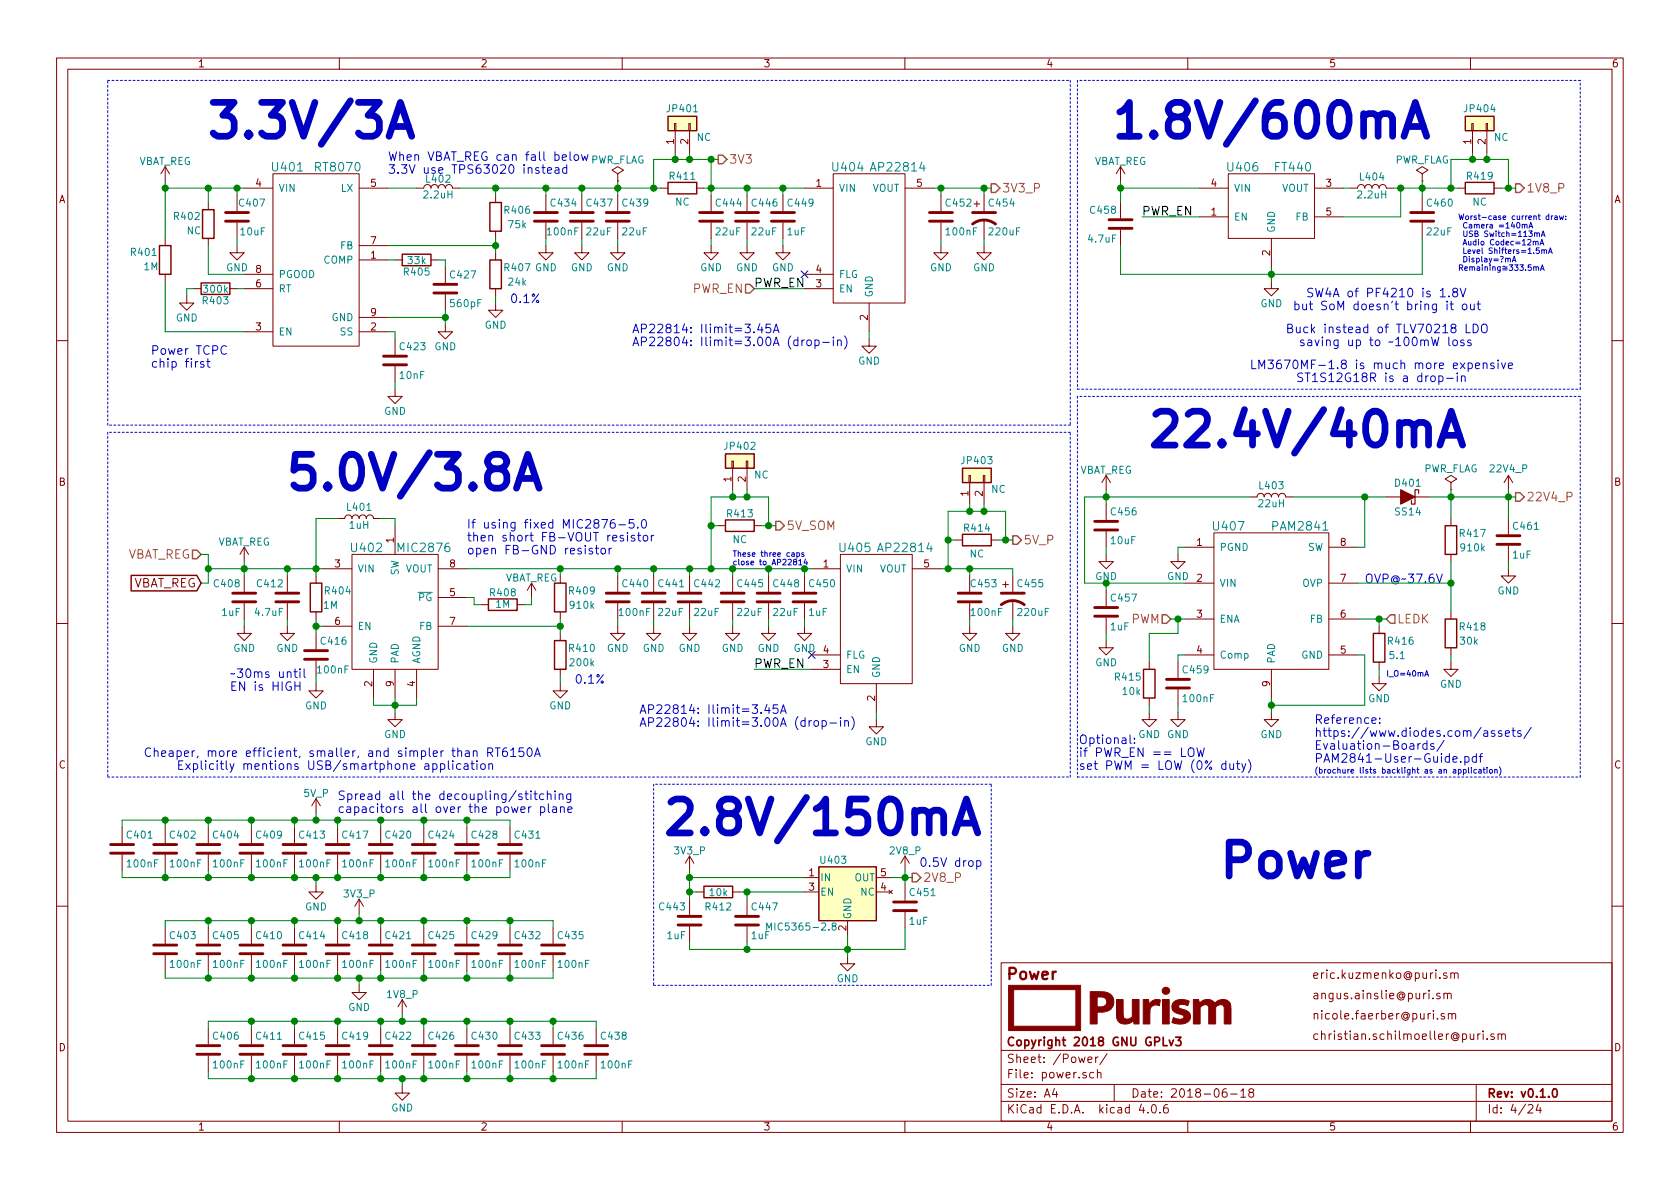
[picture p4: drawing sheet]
<svg xmlns="http://www.w3.org/2000/svg" width="297mm" height="210mm" viewBox="0 0 297 210" stroke-linecap="round" stroke-linejoin="round" font-family="sans-serif">
<defs><g id="words">
<g font-size="8.3" fill="#0000c2">
<text x="36.8" y="24.4">3.3V/3A</text>
<text x="196.8" y="24.4">1.8V/600mA</text>
<text x="203.2" y="79">22.4V/40mA</text>
<text x="50.8" y="86.6">5.0V/3.8A</text>
<text x="117.5" y="147.6">2.8V/150mA</text>
<text x="215.9" y="155.2">Power</text>
</g>
<text font-size="2.8" fill="#840000" x="178" y="173.2">Power</text>
<g font-size="2.1" fill="#0000c2">
<text x="68.6" y="28.4">When VBAT_REG can fall below</text>
<text x="68.6" y="30.7">3.3V use TPS63020 instead</text>
<text x="90.2" y="53.6">0.1%</text>
<text x="229.8" y="52.6">SW4A of PF4210 is 1.8V</text>
<text x="111.8" y="58.9">AP22814: Ilimit=3.45A</text>
<text x="227.3" y="58.9">Buck instead of TLV70218 LDO</text>
<text x="228.6" y="54.9">but SoM doesn't bring it out</text>
<text x="26.7" y="62.7">Power TCPC</text>
<text x="26.7" y="65">chip first</text>
<text x="111.8" y="61.2">AP22804: Ilimit=3.00A (drop-in)</text>
<text x="221" y="65.3">LM3670MF-1.8 is much more expensive</text>
<text x="228.5" y="61.2">saving up to 100mW loss</text>
<text x="225.1" y="67.6">ST1S12G18R is a drop-in</text>
<text x="82.5" y="93.5">If using fixed MIC2876-5.0</text>
<text x="82.5" y="95.8">then short FB-VOUT resistor</text>
<text x="82.5" y="98">open FB-GND resistor</text>
<text x="241.3" y="103.1">OVP@37.6V</text>
<text x="40.6" y="119.9">30ms until</text>
<text x="40.6" y="122.2">EN is HIGH</text>
<text x="101.6" y="120.9">0.1%</text>
<text x="113" y="126.2">AP22814: Ilimit=3.45A</text>
<text x="113" y="128.5">AP22804: Ilimit=3.00A (drop-in)</text>
<text x="190.8" y="131.6">Optional:</text>
<text x="232.4" y="128">Reference:</text>
<text x="232.4" y="130.3">https://www.diodes.com/assets/</text>
<text x="25.4" y="133.9">Cheaper, more efficient, smaller, and simpler than RT6150A</text>
<text x="28.4" y="136.1">Explicitly mentions USB/smartphone application</text>
<text x="190.8" y="133.9">if PWR_EN == LOW</text>
<text x="190.8" y="136.1">set PWM = LOW (0% duty)</text>
<text x="232.4" y="132.6">Evaluation-Boards/</text>
<text x="232.4" y="134.9">PAM2841-User-Guide.pdf</text>
<text x="59.7" y="141.5">Spread all the decoupling/stitching</text>
<text x="59.7" y="143.8">capacitors all over the power plane</text>
<text x="162.6" y="153.3">0.5V drop</text>
</g>
<g font-size="2.1" fill="#848400">
<text x="128.9" y="29">3V3</text>
<text x="177.2" y="34">3V3_P</text>
<text x="269.9" y="34">1V8_P</text>
<text x="122.4" y="51.8">PWR_EN</text>
<text x="269.9" y="88.6">22V4_P</text>
<text x="139.1" y="93.7">5V_SOM</text>
<text x="22.1" y="98.8">VBAT_REG</text>
<text x="181" y="96.3">5V_P</text>
<text x="199.9" y="110.2">PWM</text>
<text x="247" y="110.2">LEDK</text>
<text x="163.2" y="156">2V8_P</text>
</g>
<g font-size="2.1" fill="#008484">
<text x="48.3" y="30.3">U401</text>
<text x="55.9" y="30.3">RT8070</text>
<text x="147.3" y="30.3">U404</text>
<text x="154.3" y="30.3">AP22814</text>
<text x="217.2" y="30.3">U406</text>
<text x="225.5" y="30.3">FT440</text>
<text x="214.6" y="93.8">U407</text>
<text x="225.1" y="93.8">PAM2841</text>
<text x="62.2" y="97.6">U402</text>
<text x="70.6" y="97.6">MIC2876</text>
<text x="148.6" y="97.6">U405</text>
<text x="155.6" y="97.6">AP22814</text>
</g>
<g font-size="2.1">
<text x="201.9" y="38.1">PWR_EN</text>
<text x="133.3" y="50.8">PWR_EN</text>
<text x="133.3" y="118.1">PWR_EN</text>
</g>
<g font-size="2.1" fill="#840000">
<text x="23.1" y="103.9">VBAT_REG</text>
<text x="232" y="173.1">eric.kuzmenko@puri.sm</text>
<text x="232" y="176.7">angus.ainslie@puri.sm</text>
<text x="178" y="185">Copyright 2018 GNU GPLv3</text>
<text x="232" y="183.9">christian.schilmoeller@puri.sm</text>
<text x="232" y="180.3">nicole.faerber@puri.sm</text>
<text x="178" y="190.7">File: power.sch</text>
<text x="178" y="188">Sheet: /Power/</text>
<text x="178" y="196.9">KiCad E.D.A. kicad 4.0.6</text>
<text x="178" y="194.1">Size: A4</text>
<text x="200" y="194.1">Date: 2018-06-18</text>
<text x="263" y="194.1">Rev: v0.1.0</text>
<text x="263" y="196.9">Id: 4/24</text>
</g>
<g font-size="1.8" fill="#840000">
<text x="35" y="11.9">1</text>
<text x="85" y="11.9">2</text>
<text x="135" y="11.9">3</text>
<text x="185" y="11.9">4</text>
<text x="235" y="11.9">5</text>
<text x="285" y="11.9">6</text>
<text x="119.1" y="25.5" transform="rotate(-90 119.1 25.5)">1</text>
<text x="121.7" y="25.5" transform="rotate(-90 121.7 25.5)">2</text>
<text x="260.1" y="25.5" transform="rotate(-90 260.1 25.5)">1</text>
<text x="262.6" y="25.5" transform="rotate(-90 262.6 25.5)">2</text>
<text x="10.4" y="35.9">A</text>
<text x="45.2" y="33">4</text>
<text x="65.6" y="33">5</text>
<text x="144.3" y="33">1</text>
<text x="162.1" y="33">5</text>
<text x="214.1" y="33">4</text>
<text x="234.5" y="33">3</text>
<text x="285.4" y="35.9">A</text>
<text x="214.1" y="38.1">1</text>
<text x="234.5" y="38.1">5</text>
<text x="65.6" y="45.7">1</text>
<text x="65.6" y="43.2">7</text>
<text x="224.5" y="45.2" transform="rotate(-90 224.5 45.2)">2</text>
<text x="45.2" y="50.8">6</text>
<text x="45.2" y="48.3">8</text>
<text x="144.3" y="50.8">3</text>
<text x="144.3" y="48.3">4</text>
<text x="45.2" y="58.4">3</text>
<text x="65.6" y="58.4">2</text>
<text x="65.6" y="55.9">9</text>
<text x="153.4" y="56.6" transform="rotate(-90 153.4 56.6)">2</text>
<text x="10.4" y="85.9">B</text>
<text x="129.3" y="85.2" transform="rotate(-90 129.3 85.2)">1</text>
<text x="131.8" y="85.2" transform="rotate(-90 131.8 85.2)">2</text>
<text x="171.2" y="87.7" transform="rotate(-90 171.2 87.7)">1</text>
<text x="173.7" y="87.7" transform="rotate(-90 173.7 87.7)">2</text>
<text x="285.4" y="85.9">B</text>
<text x="69.6" y="96" transform="rotate(-90 69.6 96)">1</text>
<text x="59.2" y="100.3">3</text>
<text x="79.5" y="100.3">8</text>
<text x="145.6" y="100.3">1</text>
<text x="163.3" y="100.3">5</text>
<text x="211.6" y="96.5">1</text>
<text x="237" y="96.5">8</text>
<text x="79.5" y="105.4">5</text>
<text x="211.6" y="102.9">2</text>
<text x="237" y="102.9">7</text>
<text x="59.2" y="110.5">6</text>
<text x="79.5" y="110.5">7</text>
<text x="211.6" y="109.2">3</text>
<text x="237" y="109.2">6</text>
<text x="145.6" y="118.1">3</text>
<text x="145.6" y="115.6">4</text>
<text x="211.6" y="115.6">4</text>
<text x="237" y="115.6">5</text>
<text x="65.8" y="121.4" transform="rotate(-90 65.8 121.4)">2</text>
<text x="69.6" y="121.4" transform="rotate(-90 69.6 121.4)">9</text>
<text x="73.4" y="121.4" transform="rotate(-90 73.4 121.4)">4</text>
<text x="154.7" y="123.9" transform="rotate(-90 154.7 123.9)">2</text>
<text x="224.5" y="121.4" transform="rotate(-90 224.5 121.4)">9</text>
<text x="10.4" y="135.9">C</text>
<text x="285.4" y="135.9">C</text>
<text x="143" y="154.9">1</text>
<text x="155.7" y="154.9">5</text>
<text x="143" y="157.5">3</text>
<text x="155.7" y="157.5">4</text>
<text x="149.6" y="164.6" transform="rotate(-90 149.6 164.6)">2</text>
<text x="10.4" y="185.9">D</text>
<text x="285.4" y="185.9">D</text>
<text x="35" y="199.9">1</text>
<text x="85" y="199.9">2</text>
<text x="135" y="199.9">3</text>
<text x="185" y="199.9">4</text>
<text x="235" y="199.9">5</text>
<text x="285" y="199.9">6</text>
</g>
<g font-size="1.8" fill="#008484">
<text x="118.1" y="19.8">JP401</text>
<text x="259.1" y="19.8">JP404</text>
<text x="24.4" y="29.2">VBAT_REG</text>
<text x="104.3" y="28.9">PWR_FLAG</text>
<text x="123.2" y="24.9">NC</text>
<text x="193.3" y="29.2">VBAT_REG</text>
<text x="246.5" y="28.9">PWR_FLAG</text>
<text x="264.2" y="24.9">NC</text>
<text x="49.3" y="33.9">VIN</text>
<text x="60.2" y="33.9">LX</text>
<text x="75" y="35.1">2.2uH</text>
<text x="75.5" y="32.3">L402</text>
<text x="118.5" y="31.8">R411</text>
<text x="148.3" y="33.9">VIN</text>
<text x="154.1" y="33.9">VOUT</text>
<text x="218.2" y="33.9">VIN</text>
<text x="226.5" y="33.9">VOUT</text>
<text x="240.1" y="35.1">2.2uH</text>
<text x="240.6" y="31.9">L404</text>
<text x="259.5" y="31.8">R419</text>
<text x="30.9" y="38.9">R402</text>
<text x="33" y="41.4">NC</text>
<text x="42.4" y="36.5">C407</text>
<text x="42.6" y="41.6">10uF</text>
<text x="89.3" y="37.8">R406</text>
<text x="90" y="40.3">75k</text>
<text x="96.9" y="41.6">100nF</text>
<text x="97.5" y="36.5">C434</text>
<text x="103.8" y="41.6">22uF</text>
<text x="103.9" y="36.5">C437</text>
<text x="110.1" y="41.6">22uF</text>
<text x="110.2" y="36.5">C439</text>
<text x="119.4" y="36.3">NC</text>
<text x="126.6" y="41.6">22uF</text>
<text x="126.7" y="36.5">C444</text>
<text x="133" y="41.6">22uF</text>
<text x="133.1" y="36.5">C446</text>
<text x="139.2" y="41.6">1uF</text>
<text x="139.4" y="36.5">C449</text>
<text x="167.4" y="36.5">C452</text>
<text x="167.4" y="41.6">100nF</text>
<text x="175" y="36.5">C454</text>
<text x="175" y="41.6">220uF</text>
<text x="192.9" y="37.8">C458</text>
<text x="218.2" y="39">EN</text>
<text x="225.4" y="41.1" transform="rotate(-90 225.4 41.1)">GND</text>
<text x="229" y="39">FB</text>
<text x="252.4" y="41.6">22uF</text>
<text x="252.5" y="36.5">C460</text>
<text x="260.3" y="36.3">NC</text>
<text x="23.3" y="45.2">R401</text>
<text x="25.5" y="47.8">1M</text>
<text x="40" y="47.9">GND</text>
<text x="57.2" y="46.6">COMP</text>
<text x="60.1" y="44.1">FB</text>
<text x="72.2" y="46.7">33k</text>
<text x="89.3" y="47.9">R407 GND</text>
<text x="100.9" y="47.9">GND</text>
<text x="107.3" y="47.9">GND</text>
<text x="123.8" y="47.9">GND</text>
<text x="130.1" y="47.9">GND</text>
<text x="136.5" y="47.9">GND</text>
<text x="164.4" y="47.9">GND</text>
<text x="172" y="47.9">GND</text>
<text x="192.5" y="42.9">4.7uF</text>
<text x="36" y="53.8">R403</text>
<text x="36.1" y="51.8">300k</text>
<text x="49.3" y="51.7">RT</text>
<text x="49.3" y="49.1">PGOOD</text>
<text x="71.6" y="48.7">R405</text>
<text x="79.7" y="49.2">C427</text>
<text x="90" y="50.5">24k</text>
<text x="148.3" y="51.7">EN</text>
<text x="148.3" y="49.1">FLG</text>
<text x="154.3" y="52.6" transform="rotate(-90 154.3 52.6)">GND</text>
<text x="31.1" y="56.8">GND</text>
<text x="49.3" y="59.3">EN</text>
<text x="58.5" y="56.8">GND</text>
<text x="60.1" y="59.3">SS</text>
<text x="79.8" y="54.3">560pF</text>
<text x="85.7" y="58.1">GND</text>
<text x="222.8" y="54.3">GND</text>
<text x="70.8" y="61.9">C423</text>
<text x="76.8" y="61.9">GND</text>
<text x="151.7" y="64.5">GND</text>
<text x="70.8" y="67">10nF</text>
<text x="67.9" y="73.3">GND</text>
<text x="128.3" y="79.5">JP402</text>
<text x="170.2" y="82.1">JP403</text>
<text x="190.8" y="83.8">VBAT_REG</text>
<text x="251.6" y="83.5">PWR_FLAG</text>
<text x="263.6" y="83.5">22V4_P</text>
<text x="133.3" y="84.6">NC</text>
<text x="175.3" y="87.1">NC</text>
<text x="222.6" y="89.7">22uH</text>
<text x="222.8" y="86.5">L403</text>
<text x="246.8" y="86">D401</text>
<text x="61.5" y="90.3">L401</text>
<text x="61.8" y="93.5">1uH</text>
<text x="128.7" y="91.5">R413</text>
<text x="170.6" y="94">R414</text>
<text x="196.6" y="91.1">C456</text>
<text x="246.8" y="91.1">SS14</text>
<text x="258.2" y="94.9">R417</text>
<text x="267.7" y="93.7">C461</text>
<text x="38.4" y="96.5">VBAT_REG</text>
<text x="63.2" y="101.2">VIN</text>
<text x="70.5" y="101.9" transform="rotate(-90 70.5 101.9)">SW</text>
<text x="71.6" y="101.2">VOUT</text>
<text x="129.5" y="96">NC</text>
<text x="149.6" y="101.2">VIN</text>
<text x="155.4" y="101.2">VOUT</text>
<text x="171.4" y="98.6">NC</text>
<text x="196.5" y="96.2">10uF</text>
<text x="215.6" y="97.4">PGND</text>
<text x="231.1" y="97.4">SW</text>
<text x="258.4" y="97.5">910k</text>
<text x="267.5" y="98.7">1uF</text>
<text x="38" y="103.8">C408</text>
<text x="45.6" y="103.8">C412</text>
<text x="57.2" y="107.6">1M</text>
<text x="57.6" y="105.1">R404</text>
<text x="73.9" y="106.3">PG</text>
<text x="86.8" y="105.4">R408</text>
<text x="87.7" y="107.5">1M</text>
<text x="89.2" y="102.8">VBAT_REG</text>
<text x="100.8" y="105.1">R409</text>
<text x="100.9" y="107.6">910k</text>
<text x="110.2" y="103.8">C440</text>
<text x="116.6" y="103.8">C441</text>
<text x="122.9" y="103.8">C442</text>
<text x="130.5" y="103.8">C445</text>
<text x="136.9" y="103.8">C448</text>
<text x="143.2" y="103.8">C450</text>
<text x="171.8" y="103.8">C453</text>
<text x="180.1" y="103.8">C455</text>
<text x="193.6" y="102.6">GND</text>
<text x="196.6" y="106.4">C457</text>
<text x="206.3" y="102.6">GND</text>
<text x="215.6" y="103.8">VIN</text>
<text x="230.2" y="103.8">OVP</text>
<text x="264.7" y="105.1">GND</text>
<text x="39.2" y="108.9">1uF</text>
<text x="45.2" y="108.9">4.7uF</text>
<text x="56.9" y="114">C416</text>
<text x="63.2" y="111.4">EN</text>
<text x="74.1" y="111.4">FB</text>
<text x="109.6" y="108.9">100nF</text>
<text x="116.5" y="108.9">22uF</text>
<text x="122.8" y="108.9">22uF</text>
<text x="130.5" y="108.9">22uF</text>
<text x="136.8" y="108.9">22uF</text>
<text x="143" y="108.9">1uF</text>
<text x="171.9" y="108.9">100nF</text>
<text x="180.1" y="108.9">220uF</text>
<text x="196.4" y="111.4">1uF</text>
<text x="215.6" y="110.1">ENA</text>
<text x="231.6" y="110.1">FB</text>
<text x="245.5" y="114">R416</text>
<text x="258.2" y="111.4">R418</text>
<text x="258.2" y="114">30k</text>
<text x="41.2" y="115.3">GND</text>
<text x="48.8" y="115.3">GND</text>
<text x="56.3" y="119.1">100nF</text>
<text x="66.7" y="117.3" transform="rotate(-90 66.7 117.3)">GND</text>
<text x="70.5" y="117.3" transform="rotate(-90 70.5 117.3)">PAD</text>
<text x="74.3" y="117.3" transform="rotate(-90 74.3 117.3)">AGND</text>
<text x="100.8" y="115.3">R410</text>
<text x="100.9" y="117.8">200k</text>
<text x="107.3" y="115.3">GND</text>
<text x="113.6" y="115.3">GND</text>
<text x="120" y="115.3">GND</text>
<text x="127.6" y="115.3">GND</text>
<text x="133.9" y="115.3">GND</text>
<text x="140.3" y="115.3">GND</text>
<text x="149.6" y="119">EN</text>
<text x="149.6" y="116.5">FLG</text>
<text x="155.6" y="119.9" transform="rotate(-90 155.6 119.9)">GND</text>
<text x="169.5" y="115.3">GND</text>
<text x="177.1" y="115.3">GND</text>
<text x="193.6" y="117.8">GND</text>
<text x="209.3" y="119.1">C459</text>
<text x="215.6" y="116.5">Comp</text>
<text x="225.4" y="117.3" transform="rotate(-90 225.4 117.3)">PAD</text>
<text x="230" y="116.5">GND</text>
<text x="245.8" y="116.5">5.1</text>
<text x="53.9" y="125.4">GND</text>
<text x="97.1" y="125.4">GND</text>
<text x="197.3" y="120.3">R415</text>
<text x="198.6" y="122.9">10k</text>
<text x="209.3" y="124.1">100nF</text>
<text x="241.9" y="124.1">GND</text>
<text x="254.6" y="121.6">GND</text>
<text x="67.9" y="130.5">GND</text>
<text x="153" y="131.8">GND</text>
<text x="201.2" y="130.5">GND GND</text>
<text x="222.8" y="130.5">GND</text>
<text x="53.7" y="140.9">5V_P</text>
<text x="22.6" y="148.3">C401</text>
<text x="30.2" y="148.3">C402</text>
<text x="37.8" y="148.3">C404</text>
<text x="45.4" y="148.3">C409</text>
<text x="53.1" y="148.3">C413</text>
<text x="60.7" y="148.3">C417</text>
<text x="68.3" y="148.3">C420</text>
<text x="75.9" y="148.3">C424</text>
<text x="83.5" y="148.3">C428</text>
<text x="91.2" y="148.3">C431</text>
<text x="22.6" y="153.4">100nF</text>
<text x="30.3" y="153.4">100nF</text>
<text x="37.9" y="153.4">100nF</text>
<text x="45.5" y="153.4">100nF</text>
<text x="53.1" y="153.4">100nF</text>
<text x="60.7" y="153.4">100nF</text>
<text x="68.4" y="153.4">100nF</text>
<text x="76" y="153.4">100nF</text>
<text x="83.6" y="153.4">100nF</text>
<text x="91.2" y="153.4">100nF</text>
<text x="119.3" y="151.1">3V3_P</text>
<text x="145" y="155.8">IN</text>
<text x="145.2" y="152.7">U403</text>
<text x="151" y="155.8">OUT</text>
<text x="157.4" y="151.1">2V8_P</text>
<text x="53.9" y="161">GND</text>
<text x="60.9" y="158.7">3V3_P</text>
<text x="116.7" y="161">C443</text>
<text x="124.9" y="161">R412</text>
<text x="125.5" y="158.4">10k</text>
<text x="133.1" y="161">C447</text>
<text x="145" y="158.4">EN</text>
<text x="152.1" y="158.4">NC</text>
<text x="161" y="158.4">C451</text>
<text x="30.2" y="166.1">C403</text>
<text x="37.8" y="166.1">C405</text>
<text x="45.4" y="166.1">C410</text>
<text x="53.1" y="166.1">C414</text>
<text x="60.7" y="166.1">C418</text>
<text x="68.3" y="166.1">C421</text>
<text x="75.9" y="166.1">C425</text>
<text x="83.5" y="166.1">C429</text>
<text x="91.2" y="166.1">C432</text>
<text x="98.8" y="166.1">C435</text>
<text x="118" y="166.1">1uF</text>
<text x="132.9" y="166.1">1uF</text>
<text x="136.6" y="164.5">MIC5365-2.8</text>
<text x="150.5" y="162.6" transform="rotate(-90 150.5 162.6)">GND</text>
<text x="160.8" y="163.5">1uF</text>
<text x="30.3" y="171.1">100nF</text>
<text x="37.9" y="171.1">100nF</text>
<text x="45.5" y="171.1">100nF</text>
<text x="53.1" y="171.1">100nF</text>
<text x="60.7" y="171.1">100nF</text>
<text x="68.4" y="171.1">100nF</text>
<text x="76" y="171.1">100nF</text>
<text x="83.6" y="171.1">100nF</text>
<text x="91.2" y="171.1">100nF</text>
<text x="98.8" y="171.1">100nF</text>
<text x="147.9" y="173.7">GND</text>
<text x="61.5" y="178.8">GND</text>
<text x="68.5" y="176.5">1V8_P</text>
<text x="37.8" y="183.8">C406</text>
<text x="45.4" y="183.8">C411</text>
<text x="53.1" y="183.8">C415</text>
<text x="60.7" y="183.8">C419</text>
<text x="68.3" y="183.8">C422</text>
<text x="75.9" y="183.8">C426</text>
<text x="83.5" y="183.8">C430</text>
<text x="91.2" y="183.8">C433</text>
<text x="98.8" y="183.8">C436</text>
<text x="106.4" y="183.8">C438</text>
<text x="37.9" y="188.9">100nF</text>
<text x="45.5" y="188.9">100nF</text>
<text x="53.1" y="188.9">100nF</text>
<text x="60.7" y="188.9">100nF</text>
<text x="68.4" y="188.9">100nF</text>
<text x="76" y="188.9">100nF</text>
<text x="83.6" y="188.9">100nF</text>
<text x="91.2" y="188.9">100nF</text>
<text x="98.8" y="188.9">100nF</text>
<text x="106.5" y="188.9">100nF</text>
<text x="69.2" y="196.5">GND</text>
</g>
<g font-size="1.4" fill="#0000c2">
<text x="257.8" y="38.9">Worst-case current draw:</text>
<text x="258.2" y="40.4">Camera =140mA</text>
<text x="258.2" y="41.9">USB Switch=113mA</text>
<text x="257.8" y="47.9">Remaining333.5mA</text>
<text x="258.2" y="43.4">Audio Codec=12mA</text>
<text x="258.2" y="44.9">Level Shifters=1.5mA</text>
<text x="258.2" y="46.4">Display=?mA</text>
<text x="129.5" y="98.4">These three caps</text>
<text x="129.5" y="99.9">close to AP22814</text>
<text x="245.1" y="119.6">I_O=40mA</text>
<text x="232.4" y="136.8">(brochure lists backlight as an application)</text>
</g>
</g></defs>
<g fill="none" stroke="#840000" stroke-width=".18">
<path d="M10 10.3h277v189.9h-277zM12 12.2h273v186.1h-273zM60 10.3v1.9M110 10.3v1.9M160 10.3v1.9M210 10.3v1.9M260 10.3v1.9M29.2 29.5v2.5M29.2 29.5l-.8 1.2M29.2 29.5l.8 1.2M36.8 35.8v1.3M41.9 34.5v2.8"/>
<path d="M41.9 39.4v2.8M43.2 33.3h5.1M48.3 30.7h15.2v30.5h-15.2zM63.5 33.3h5.1M73.7 33.3h1.2a.63 .63 0 0 1 .7-.7 .63 .63 0 0 1 .6 .7 .63 .63 0 0 1 .6-.7 .63 .63 0 0 1 .7 .7 .63 .63 0 0 1 .6-.7 .63 .63 0 0 1 .6 .7 .63 .63 0 0 1 .7-.7 .63 .63 0 0 1 .6 .7h1.3M87.6 34.5v1.3M96.5 34.5v2.8M96.5 39.4v2.8M102.9 34.5v2.8M102.9 39.4v2.8M109.2 32h.1M109.2 30.7l1-.6-1-.6-1 .6 1 .6v1.3"/>
<path d="M109.2 34.5v2.8M109.2 39.4v2.8M116.8 33.3h1.3M119.3 21.8h.2v1.3h-.2zM119.4 23.1v3.8M121.8 21.8h.2v1.3h-.2zM121.9 23.1v3.8M123.2 33.3h1.3M125.7 34.5v2.8M125.7 39.4v2.8M132.1 34.5v2.8M132.1 39.4v2.8"/>
<path d="M138.4 34.5v2.8M138.4 39.4v2.8M142.2 33.3h5.1M147.3 30.7h12.7v22.9h-12.7zM160 33.3h5.1M166.4 34.5v2.8M166.4 39.4v2.8M172.2 36.1h1M172.7 35.6v1M174 34.5v2.8M174 38.9v3.3M198.1 29.5v2.5"/>
<path d="M198.1 35.8v2.8M198.1 29.5l-.7 1.2M198.1 29.5l.8 1.2M212.1 33.3h5.1M212.1 38.3h5.1M217.2 30.7h15.2v11.5h-15.2zM232.4 33.3h5.1M232.4 38.3h5.1M238.8 33.3h1.2a.63 .63 0 0 1 .7-.7 .63 .63 0 0 1 .6 .7 .63 .63 0 0 1 .6-.7 .63 .63 0 0 1 .7 .7 .63 .63 0 0 1 .6-.7 .63 .63 0 0 1 .6 .7 .63 .63 0 0 1 .7-.7 .63 .63 0 0 1 .6 .7h1.3M251.5 32h.1M251.5 30.7l1-.6-1-.6-1.1 .6 1.1 .6v1.3M251.5 34.5v2.8"/>
<path d="M251.5 39.4v2.8M257.8 33.3h1.3M260.2 21.8h.3v1.3h-.3zM260.3 23.1v3.8M262.8 21.8h.2v1.3h-.2zM262.9 23.1v3.8M264.2 33.3h1.2M29.2 42.2v1.2M29.2 48.5v1.3M33 52.3v1.3h1.3l-1.3 1.3-1.3-1.3h1.3M34.3 51h1.3M36.8 42.2v1.2"/>
<path d="M40.6 51h1.3M41.9 43.4v1.3h1.3l-1.3 1.3-1.3-1.3h1.3M43.2 51h5.1M43.2 58.7h5.1M43.2 48.5h5.1M63.5 46h5.1M63.5 58.7h5.1M63.5 43.4h5.1M63.5 56.1h5.1M69.8 46h1.3M69.8 59.9v2.8M76.2 46h1.3"/>
<path d="M78.7 57.4v1.3h1.3l-1.3 1.2-1.2-1.2h1.2M78.7 47.2v2.8M78.7 52.1v2.8M87.6 53.6v1.3h1.3l-1.3 1.2-1.2-1.2h1.2M87.6 40.9v1.3M87.6 44.7v1.3M87.6 51v1.3M96.5 43.4v1.3h1.3l-1.3 1.3-1.3-1.3h1.3M102.9 43.4v1.3h1.2l-1.2 1.3-1.3-1.3h1.3M109.2 43.4v1.3h1.3l-1.3 1.3-1.3-1.3h1.3M125.7 43.4v1.3h1.3l-1.3 1.3-1.2-1.3h1.2M132.1 43.4v1.3h1.2l-1.2 1.3-1.3-1.3h1.3"/>
<path d="M138.4 43.4v1.3h1.3l-1.3 1.3-1.2-1.3h1.2M142.2 51h5.1M142.2 48.5h5.1M153.7 59.9v1.3h1.2l-1.2 1.3-1.3-1.3h1.3M153.7 53.6v5.1M166.4 43.4v1.3h1.2l-1.2 1.3-1.3-1.3h1.3M174 43.4v1.3h1.3l-1.3 1.3-1.3-1.3h1.3M198.1 40.6v2.8M224.8 49.8v1.2h1.3l-1.3 1.3-1.3-1.3h1.3M224.8 42.2v5M10 60.2h2M69.8 68.8v1.3h1.3l-1.3 1.3-1.2-1.3h1.2"/>
<path d="M69.8 64.8v2.8M285 60.2h2M43.2 96.8v2.5M43.2 96.8l-.8 1.2M43.2 96.8l.7 1.2M59.7 91.7h1.3a.63 .63 0 0 1 .6-.6 .63 .63 0 0 1 .6 .6 .63 .63 0 0 1 .7-.6 .63 .63 0 0 1 .6 .6 .63 .63 0 0 1 .6-.6 .63 .63 0 0 1 .7 .6 .63 .63 0 0 1 .6-.6 .63 .63 0 0 1 .6 .6h1.3M62.2 98h15.3v20.4h-15.3zM69.8 93v5M127 93h1.3M129.4 81.5h.3v1.3h-.3zM129.5 82.8v3.8M132 81.5h.2v1.3h-.2z"/>
<path d="M132.1 82.8v3.8M133.3 93h1.3M148.6 98h12.7v22.9h-12.7zM168.9 95.5h1.3M171.3 84.1h.3v1.2h-.3zM171.4 85.3v3.8M173.9 84.1h.2v1.2h-.2zM174 85.3v3.8M175.3 95.5h1.2M195.6 98v1.3h1.2l-1.2 1.3-1.3-1.3h1.3M195.6 84.1v2.5M195.6 89.1v2.8"/>
<path d="M195.6 94v2.8M195.6 84.1l-.8 1.2M195.6 84.1l.7 1.2M208.3 98v1.3h1.2l-1.2 1.3-1.3-1.3h1.3M209.5 96.8h5.1M214.6 94.2h20.3v24.2h-20.3zM221 87.9h1.2a.63 .63 0 0 1 .7-.7 .63 .63 0 0 1 .6 .7 .63 .63 0 0 1 .7-.7 .63 .63 0 0 1 .6 .7 .63 .63 0 0 1 .6-.7 .63 .63 0 0 1 .7 .7 .63 .63 0 0 1 .6-.7 .63 .63 0 0 1 .6 .7h1.3M234.9 96.8h5.1M245.1 87.9h7.6M256.5 86.6h.1M256.5 85.3l1.1-.6-1.1-.6-1 .6 1 .6v1.3M256.5 91.7v1.3"/>
<path d="M256.5 98v1.3M266.7 84.1v2.5M266.7 91.7v2.8M266.7 96.5v2.8M266.7 84.1l-.8 1.2M266.7 84.1l.8 1.2M10 110.3h2M43.2 110.7v1.3h1.2l-1.2 1.3-1.3-1.3h1.3M43.2 101.8v2.8M43.2 106.7v2.8M50.8 110.7v1.3h1.3l-1.3 1.3-1.3-1.3h1.3M50.8 101.8v2.8"/>
<path d="M50.8 106.7v2.8M55.9 101.8v1.3M55.9 108.2v1.3M55.9 112v2.8M55.9 116.8v2.8M57.1 100.6h5.1M57.1 110.7h5.1M66 118.4v5M69.8 118.4v5M73.7 118.4v5M77.5 100.6h5M77.5 105.7h5"/>
<path d="M77.5 110.7h5M85.1 106.9h1.3M91.4 106.9h1.3M94 103.1l-.8 1.3M94 103.1v2.6M94 103.1l.7 1.3M99.1 108.2v1.3M99.1 112v1.3M99.1 118.4v1.2M109.2 110.7v1.3h1.3l-1.3 1.3-1.3-1.3h1.3M109.2 101.8v2.8M109.2 106.7v2.8"/>
<path d="M115.6 110.7v1.3h1.2l-1.2 1.3-1.3-1.3h1.3M115.6 101.8v2.8M115.6 106.7v2.8M121.9 110.7v1.3h1.3l-1.3 1.3-1.3-1.3h1.3M121.9 101.8v2.8M121.9 106.7v2.8M129.5 110.7v1.3h1.3l-1.3 1.3-1.2-1.3h1.2M129.5 101.8v2.8M129.5 106.7v2.8M135.9 110.7v1.3h1.3l-1.3 1.3-1.3-1.3h1.3M135.9 101.8v2.8M135.9 106.7v2.8"/>
<path d="M142.2 110.7v1.3h1.3l-1.3 1.3-1.2-1.3h1.2M142.2 101.8v2.8M142.2 106.7v2.8M143.5 100.6h5.1M143.5 115.8h5.1M143.5 118.4h5.1M161.3 100.6h5.1M171.4 110.7v1.3h1.3l-1.3 1.3-1.2-1.3h1.2M171.4 101.8v2.8M171.4 106.7v2.8M177.3 103.4h1M177.8 102.9v1"/>
<path d="M179.1 110.7v1.3h1.2l-1.2 1.3-1.3-1.3h1.3M179.1 101.8v2.8M179.1 106.2v3.3M195.6 113.3v1.2h1.2l-1.2 1.3-1.3-1.3h1.3M195.6 104.4v2.8M195.6 109.2v2.8M203.2 117.1v1.3M208.3 117.1v2.8M209.5 103.1h5.1M209.5 109.5h5.1M209.5 115.8h5.1M224.8 118.4v5"/>
<path d="M234.9 103.1h5.1M234.9 109.5h5.1M234.9 115.8h5.1M243.8 119.6v1.3h1.3l-1.3 1.3-1.2-1.3h1.2M243.8 110.7v1.3M243.8 117.1v1.3M256.5 117.1v1.3h1.3l-1.3 1.2-1.2-1.2h1.2M256.5 108.2v1.3M256.5 114.5v1.3M266.7 100.6v1.2h1.3l-1.3 1.3-1.3-1.3h1.3M285 110.3h2M55.9 120.9v1.3h1.2l-1.2 1.2-1.3-1.2h1.3"/>
<path d="M69.8 126v1.2h1.3l-1.3 1.3-1.2-1.3h1.2M99.1 120.9v1.3h1.2l-1.2 1.2-1.3-1.2h1.3M154.9 127.2v1.3h1.3l-1.3 1.3-1.2-1.3h1.2M154.9 120.9v5.1M203.2 126v1.2h1.3l-1.3 1.3-1.3-1.3h1.3M203.2 123.4v1.3M208.3 126v1.2h1.2l-1.2 1.3-1.3-1.3h1.3M208.3 121.9v2.8M224.8 126v1.2h1.3l-1.3 1.3-1.3-1.3h1.3M21.6 146.3v2.8M21.6 151.1v2.8M29.2 146.3v2.8"/>
<path d="M29.2 151.1v2.8M36.8 146.3v2.8M36.8 151.1v2.8M44.4 146.3v2.8M44.4 151.1v2.8M52.1 146.3v2.8M52.1 151.1v2.8M55.9 156.5v1.2h1.2l-1.2 1.3-1.3-1.3h1.3M55.9 141.2v2.6M55.9 141.2l-.8 1.3M55.9 141.2l.7 1.3M59.7 146.3v2.8"/>
<path d="M59.7 151.1v2.8M63.5 159l-.8 1.3M63.5 159v2.5M63.5 159l.8 1.3M67.3 146.3v2.8M67.3 151.1v2.8M74.9 146.3v2.8M74.9 151.1v2.8M82.5 146.3v2.8M82.5 151.1v2.8M90.2 146.3v2.8M90.2 151.1v2.8"/>
<path d="M121.9 151.4v2.5M121.9 159v2.8M121.9 151.4l-.7 1.2M121.9 151.4l.8 1.2M123.2 157.7h1.3M129.5 157.7h1.3M132.1 159v2.8M142.2 155.2h2.6M142.2 157.7h2.6M154.9 155.2h2.6M154.9 157.7h2.6M157.2 157.4l.6 .6"/>
<path d="M157.8 157.4l-.6 .6M160 151.4v2.5M160 156.5v2.8M160 151.4l-.7 1.2M160 151.4l.8 1.2M10 160.2h2M29.2 164.1v2.8M29.2 168.9v2.8M36.8 164.1v2.8M36.8 168.9v2.8M44.4 164.1v2.8M44.4 168.9v2.8"/>
<path d="M52.1 164.1v2.8M52.1 168.9v2.8M59.7 164.1v2.8M59.7 168.9v2.8M63.5 174.2v1.3h1.3l-1.3 1.3-1.3-1.3h1.3M67.3 164.1v2.8M67.3 168.9v2.8M71.1 176.8l-.7 1.2M71.1 176.8v2.5M71.1 176.8l.8 1.2M74.9 164.1v2.8M74.9 168.9v2.8"/>
<path d="M82.5 164.1v2.8M82.5 168.9v2.8M90.2 164.1v2.8M90.2 168.9v2.8M97.8 164.1v2.8M97.8 168.9v2.8M121.9 163.8v2.8M132.1 163.8v2.8M149.9 169.2v1.2h1.2l-1.2 1.3-1.3-1.3h1.3M149.9 162.8v2.5M160 161.3v2.8M177 170.3h108v28h-108z"/>
<path d="M254.6 175.7a.37 .37 0 0 0-.6 .1l.1 .3 .5 .1 .1 .1-.3 .3-.4-.1M255.3 175.8l.2-.2 .4 .1v.9M255.3 175.6v1M255.4 179.3a.37 .37 0 0 0-.6 .1l.1 .2 .5 .2v.1l-.2 .3-.4-.1M255.8 172.1a.37 .37 0 0 0-.6 .1l.1 .3 .5 .1 .1 .1-.2 .3-.5-.1M255.9 175.8a.36 .36 0 0 1 .4-.2 .36 .36 0 0 1 .3 .2v.8M256.1 179.3l.2-.1 .4 .1v.9M256.1 179.2v1M256.5 172.2l.2-.2 .4 .1v.9M256.5 172v1M256.7 179.4a.36 .36 0 0 1 .3-.2 .36 .36 0 0 1 .4 .2v.8M257.1 172.2a.36 .36 0 0 1 .4-.2 .36 .36 0 0 1 .3 .2v.8"/>
<path d="M285 160.2h2M36.8 181.9v2.8M36.8 186.7v2.8M44.4 181.9v2.8M44.4 186.7v2.8M52.1 181.9v2.8M52.1 186.7v2.8M59.7 181.9v2.8M59.7 186.7v2.8M60 198.3v1.9M67.3 181.9v2.8M67.3 186.7v2.8"/>
<path d="M71.1 192v1.3h1.3l-1.3 1.3-1.3-1.3h1.3M74.9 181.9v2.8M74.9 186.7v2.8M82.5 181.9v2.8M82.5 186.7v2.8M90.2 181.9v2.8M90.2 186.7v2.8M97.8 181.9v2.8M97.8 186.7v2.8M105.4 181.9v2.8M105.4 186.7v2.8M110 198.3v1.9"/>
<path d="M160 198.3v1.9M177 194.8h108M177 191.8h108M177 185.7h108M186.4 192.5l-.3 1h.9M186.8 193v1M192.4 187.4l.7-.1-.1-.3-.4-.1-.2 .2v.7h.6M193.4 189.7l-.5-.1-.2 .3v.6l.2 .1 .5-.1M193.7 186.9v1M194 189.8l.2-.2 .4 .1 .1 .9M194 189.1v1.5M194.2 186.9l-.5 .3"/>
<path d="M195.7 186.3l-1.2 2M197 191.8v3M201.8 195.2l-.4 1.1h1M202.9 196.7v.1M203.8 195.4l.1-.1a.81 .81 0 0 1 .6 .6 .81 .81 0 0 1-.3 .8l-.1 .1a.8 .8 0 0 1-.6-.6 .8 .8 0 0 1 .3-.8zM205.1 196.7v.1M206.4 195.3a.59 .59 0 0 0-.7 .7l.1 .7 .2 .1 .5-.1 .1-.5-.2-.2-.4-.1-.3 .3M210 198.3v1.9M216.8 192.5a.59 .59 0 0 0-.7 .7l.1 .7 .2 .1 .5-.1 .1-.5-.2-.2-.4-.1-.3 .3M217.6 193.5h1.1M219.4 193l.4-.5v1.5M219.4 194h.8"/>
<path d="M221.1 193.2l-.3-.3 .1-.2 .2-.2 .4 .1 .2 .2-.1 .2-.6 .2a.48 .48 0 0 0-.1 .7l.2 .1 .5-.1a.48 .48 0 0 0-.2-.7M254.2 180.1v.1M260 198.3v1.9M261 191.8v6.5M261.3 182.8v1M261.7 182.8l-.4 .3M262.2 182.3v.2M262.2 182.8v1M262.9 183.7v.1M264.2 182.9a.37 .37 0 0 0-.6 .1l.1 .3 .5 .1v.1l-.2 .3-.4-.1M264.9 183l.2-.2 .4 .1v.9M264.9 182.8v1"/>
<path d="M265.5 183a.36 .36 0 0 1 .3-.2 .36 .36 0 0 1 .4 .2v.8M270.2 195.5l.2-.2h.4l.2 .5-.9 1h.9M272 195.2l-.4 1.1h.9M272.3 195.8v1"/>
</g>
<path d="M205.7 183.4v1.5h.7M206.7 183.9l.4 1 .4-1M207.9 183.4h.9l-.5 .6 .4 .1v.7l-.2 .1-.6-.1M274.6 192.7l.2-.2a.81 .81 0 0 1 .6 .6 .81 .81 0 0 1-.3 .8l-.1 .1a.79 .79 0 0 1-.4-1.3z" fill="none" stroke="#840000" stroke-width=".3"/>
<g fill="#840000" stroke="#840000" stroke-width=".18">
<path d="M178.3 174.2h12.8v8h-12.8v-7.2h.9v6.5h11v-6.5h-11.9z"/>
<path d="M197.4 176.8h1.2v2.5a.85 .85 0 0 0 .6 .9 .85 .85 0 0 0 1-.4v-3h1.2v4.3h-.9v-.2a.25 .25 0 0 0-.1-.3 .25 .25 0 0 0-.4 .2l-.6 .2a1.47 1.47 0 0 1-2-1.7z"/>
<path d="M207.5 177.2a2.7 2.7 0 0 1 2.6-.2l.2 .1-.3 .7-.4-.1a.88 .88 0 0 0-1.2 .3l.3 .4 1 .3a1.26 1.26 0 0 1 .7 1.4 1.26 1.26 0 0 1-1.4 1l-1-.1-.7-.2v-.5a.29 .29 0 0 1 .2-.3 .29 .29 0 0 1 .4 .1l.3 .1a.86 .86 0 0 0 1.1-.3 .95 .95 0 0 0-.9-.6l-.5-.2a1.15 1.15 0 0 1-.4-1.9z"/>
<path d="M192.8 175.4h1.9a1.8 1.8 0 0 1 2.2 1.2 1.8 1.8 0 0 1-1.2 2.2l-.7 .2h-1v2.1h-1.2v-4.8h1.2v1.7h.4a.91 .91 0 0 0 1.2-.5 .91 .91 0 0 0-.7-1.2h-2.1z"/>
<path d="M202.1 176.8h.7a.26 .26 0 0 1 .3 0 .26 .26 0 0 1 0 .4l.1 .4a1.38 1.38 0 0 1 2-.7l-.2 .9a1.12 1.12 0 0 0-1.3 .1 1.12 1.12 0 0 0-.4 1.2v2h-1.2z"/>
<path d="M205.5 176.8h1.2v4.3h-1.2z"/>
<path d="M211 176.8h.9l.2 .5a1.9 1.9 0 0 1 2.5-.1l.1 .1a.21 .21 0 0 0 .2 0 .21 .21 0 0 0 .2-.2l.7-.3a1.42 1.42 0 0 1 1.9 1.7v2.6h-1.2v-2.4a.85 .85 0 0 0-.4-1l-.7 .1-.5 .3v3h-1.2v-3a.82 .82 0 0 0-.8-.5 .82 .82 0 0 0-.7 .6v2.9h-1.2z"/>
<circle cx="206.1" cy="175.2" r=".65"/>
</g>
<g fill="none" stroke="#840000" stroke-width=".25">
<path d="M35.8 37.1h2v5.1h-2zM86.6 35.8h2v5.1h-2zM118.1 32.3h5.1v2h-5.1zM118.1 20.6h5.1v2.5h-5.1zM259.1 32.3h5.1v2h-5.1zM259.1 20.6h5.1v2.5h-5.1zM28.2 43.4h2v5.1h-2zM35.6 50h5v2.1h-5zM71.1 45h5.1v2h-5.1zM86.6 46h2v5h-2zM128.3 91.9h5v2.1h-5zM128.3 80.3h5v2.5h-5z"/>
<path d="M170.2 94.5h5.1v2h-5.1zM170.2 82.8h5.1v2.5h-5.1zM255.5 93h2.1v5h-2.1zM23.2 101.7h11.6l.8 1.4-.8 1.4h-11.6zM54.9 103.1h2v5.1h-2zM86.4 105.9h5v2h-5zM98 103.1h2.1v5.1h-2.1zM98 113.3h2.1v5.1h-2.1zM202.2 118.4h2v5h-2zM242.8 112h2.1v5.1h-2.1zM255.5 109.5h2.1v5h-2.1zM124.5 156.7h5v2h-5z"/>
<path d="M144.8 153.3h10.1v9.5h-10.1z"/>
</g>
<g fill="none" stroke="#840000" stroke-width=".51">
<path d="M39.9 39.1h4M39.9 37.6h4M94.5 39.1h4.1M94.5 37.6h4.1M100.8 39.1h4.1M100.8 37.6h4.1M107.2 39.1h4.1M107.2 37.6h4.1M123.7 39.1h4.1M123.7 37.6h4.1M130 39.1h4.1M130 37.6h4.1"/>
<path d="M136.4 39.1h4.1M136.4 37.6h4.1M164.3 39.1h4.1M164.3 37.6h4.1M172 39.6a3.3 3.3 0 0 1 4 0M172 37.6h4M196.1 38.9h4.1M249.4 39.1h4.1M249.4 37.6h4.1M76.7 51.8h4.1M76.7 50.3h4.1M196.1 40.4h4.1"/>
<path d="M67.8 64.5h4.1M67.8 63h4.1M193.5 93.7h4.1M193.5 92.2h4.1M264.7 96.3h4M264.7 94.7h4M41.1 106.4h4.1M41.1 104.9h4.1M48.8 106.4h4M48.8 104.9h4M53.8 116.6h4.1M53.8 115.1h4.1"/>
<path d="M107.2 106.4h4.1M107.2 104.9h4.1M113.5 106.4h4.1M113.5 104.9h4.1M119.9 106.4h4.1M119.9 104.9h4.1M127.5 106.4h4.1M127.5 104.9h4.1M133.9 106.4h4M133.9 104.9h4M140.2 106.4h4.1M140.2 104.9h4.1"/>
<path d="M169.4 106.4h4.1M169.4 104.9h4.1M177 106.9a3.3 3.3 0 0 1 4.1 0M177 104.9h4.1M193.5 109h4.1M193.5 107.4h4.1M206.2 121.7h4.1M206.2 120.1h4.1M19.6 150.9h4M19.6 149.3h4M27.2 150.9h4M27.2 149.3h4"/>
<path d="M34.8 150.9h4.1M34.8 149.3h4.1M42.4 150.9h4.1M42.4 149.3h4.1M50 150.9h4.1M50 149.3h4.1M57.7 150.9h4M57.7 149.3h4M65.3 150.9h4M65.3 149.3h4M72.9 150.9h4.1M72.9 149.3h4.1"/>
<path d="M80.5 150.9h4.1M80.5 149.3h4.1M88.1 150.9h4.1M88.1 149.3h4.1M158 159.5h4.1M27.2 168.7h4M27.2 167.1h4M34.8 168.7h4.1M34.8 167.1h4.1M42.4 168.7h4.1M42.4 167.1h4.1M50 168.7h4.1"/>
<path d="M50 167.1h4.1M57.7 168.7h4M57.7 167.1h4M65.3 168.7h4M65.3 167.1h4M72.9 168.7h4.1M72.9 167.1h4.1M80.5 168.7h4.1M80.5 167.1h4.1M88.1 168.7h4.1M88.1 167.1h4.1M95.8 168.7h4"/>
<path d="M95.8 167.1h4M119.9 163.6h4.1M119.9 162h4.1M130 163.6h4.1M130 162h4.1M158 161h4.1M34.8 186.4h4.1M34.8 184.9h4.1M42.4 186.4h4.1M42.4 184.9h4.1M50 186.4h4.1M50 184.9h4.1"/>
<path d="M57.7 186.4h4M57.7 184.9h4M65.3 186.4h4M65.3 184.9h4M72.9 186.4h4.1M72.9 184.9h4.1M80.5 186.4h4.1M80.5 184.9h4.1M88.1 186.4h4.1M88.1 184.9h4.1M95.8 186.4h4M95.8 184.9h4"/>
<path d="M103.4 186.4h4M103.4 184.9h4"/>
</g>
<path d="M68.8 24.1l2-6 2 6M69.4 22.4h2.8M248.2 24.1l2-6 2 6M248.8 22.4h2.9M254.6 78.7l2-6 2 6M255.2 77h2.8M91.3 86.3l2-6 2 6M91.9 84.6h2.8M168.9 147.3l2-6 2 6M169.4 145.6h2.9" fill="none" stroke="#0000c2" stroke-width="1.2"/>
<g fill="none" stroke="#0000c2" stroke-width=".18">
<path d="M95.8 29.6h.6M96 29.1v1.3l.4 .3M96.8 30.1l.7-.1v-.3l-.5-.1-.2 .3 .1 .7h.6M98.2 29.7h.6v1M98.8 30l-.5 .1a.3 .3 0 0 0-.2 .3 .3 .3 0 0 0 .2 .3l.5-.1M100.2 29.7a.48 .48 0 0 0-.7 .1v.7a.48 .48 0 0 0 .7 .1M100.2 29.1v1.6M100.8 26.8v1.4l.2 .2M101.6 27.5l.2-.1 .4 .1 .1 .6-.1 .2-.4 .1-.2-.2zM102.8 27.4l.3 1 .3-.7 .3 .7 .3-1M269.1 39.8l.4-.1 .1 .6M269.1 39.7v.6"/>
<path d="M269.6 39.8l.1-.1h.3v.6M273.8 38.2h-.2l-.2 .2 .1 .4h.3M273.8 37.8v1M274.3 38.2v.6M274.6 38.2l-.3 .2M274.9 38.2h.4v.6M275.3 38.4l-.4 .2 .1 .2h.3M275.7 38.2l.2 .6 .2-.4 .2 .4 .2-.6M276.8 38.7v.1M276.8 38.2v.1M134.3 57.2l-.3 1.1h.9M134.7 57.8v1"/>
<path d="M136.2 57.3h-.7l-.1 .8 .2-.2 .5 .1 .2 .2v.4l-.3 .2h-.4l-.2-.1M136.7 58.8l.5-1.5 .5 1.5M136.9 58.4h.7M147.3 59.6v.2M149.3 59.4a1.75 1.75 0 0 1 0 2.3M253.1 59.6l.4 1.5 .2-1.1 .4 1.1 .3-1.5M254.7 51.4l.4-.4v1.5M254.7 52.5h.8M255.9 53.3v.1M255.9 53.8v1M256.2 59.6v1.3l.2 .2M256.2 52.3v.2"/>
<path d="M256.4 53.8h.6M256.6 53.3v1.3l.4 .2M257.1 51.6l-.3-.3 .1-.2a.48 .48 0 0 1 .8 0v.2l-.1 .3-.7 .2v.5a.48 .48 0 0 0 .8-.1v-.3l-.3-.3M258.2 51l.5 1.5 .5-1.5M258.7 53.8h.4l.3 .3v.4l-.3 .3-.4-.1-.2-.2v-.4zM259.2 57.3v1.5h.8M260 53.8v.8a.38 .38 0 0 0 .7 0M260.5 57.3a.77 .77 0 0 1 .9 .8 .77 .77 0 0 1-.9 .7zM260.7 53.8v1M261.2 53.8h.5M261.4 53.3v1.3l.3 .2M262.2 57.4a.5 .5 0 0 1 .5 0 .5 .5 0 0 1 .2 .4v.8a.53 .53 0 0 1-.6 .2 .53 .53 0 0 1-.4-.5v-.5z"/>
<path d="M266.6 45.8l.2-.1h.2l.1 .6M267.4 46.3l.3-1 .3 1M267.5 46h.4M270.3 40.3l.4-1 .3 1M270.4 40.1h.5M270.7 46.8h-.5v.5h.5l.1 .3-.2 .2-.4-.1M271.1 42.8l.4-.1v.6M271.1 42.7v.6M271.2 47.3l.4-.1v.6M271.2 47.2v.6M271.3 41.3l.4-.1 .1 .6M271.3 41.2v.6"/>
<path d="M271.5 42.8l.2-.1h.2l.1 .6M271.6 47.3l.2-.1h.2v.6M271.8 41.3l.1-.1h.2l.1 .6M272.1 43.8h-.4l-.1 .5h.5l.1 .3-.2 .2-.4-.1M272.3 43.3l.3-1 .3 1M272.4 47.8l.3-1 .3 1M272.4 43h.4M272.4 47.5h.5M272.5 41.8l.3-1 .4 1M272.6 44.3l.4-.1v.6M272.6 41.5h.5M272.6 44.2v.6"/>
<path d="M273 44.3l.2-.1h.2l.1 .6M273.8 44.8l.3-1 .3 1M273.9 44.5h.4M36 64l-.3-.1-.3 .3 .1 .2 .5 .1v.4h-.6M36.6 63.9h.5M36.8 63.4v1.3l.3 .2M40 61.3a.62 .62 0 0 0-.7 0 .62 .62 0 0 0-.2 .7 .58 .58 0 0 0 .3 .6 .58 .58 0 0 0 .6-.1M142.2 60.1l-.3 .1-.1 .2M142.7 60.3l.3-.2 .4 .2 .1 .6-.2 .2h-.3l-.3-.1zM144.1 60.2a.48 .48 0 0 1 .7 .1v.7a.48 .48 0 0 1-.7 .1M144.1 60.1v1.5M145.5 60.5h1.1"/>
<path d="M147.3 60.1v1M148.1 60.3l.1-.1a.36 .36 0 0 1 .5 .1v.8M148.1 60.1v1M251.4 66.5a.48 .48 0 0 0-.7 .1v.7a.48 .48 0 0 0 .7 .1M251.4 66v1.5M252.1 66.5v1M252.5 66.5h-.3l-.1 .3M253 66.6l.3-.1 .4 .1 .1 .6-.2 .2-.3 .1-.3-.2zM254.4 66.5a.48 .48 0 0 1 .7 .1v.7a.48 .48 0 0 1-.7 .1M254.4 66.5v1.5M255.8 66.9h1.1M256.9 60.3l.3-.2 .4 .2 .1 .6-.2 .2h-.3l-.3-.1z"/>
<path d="M257.7 66.5v1M258.4 66.6l.1-.1a.36 .36 0 0 1 .6 .2v.8M258.4 66.5v1M258.8 60.2l-.3-.1-.3 .2 .1 .2 .5 .2v.4h-.6M259.6 64.3a.48 .48 0 0 1 .6 0v.7a.48 .48 0 0 1-.6 .1M259.6 64.2v1.5M260.1 60.2l-.4-.1-.2 .2 .1 .2 .5 .2v.4h-.6M260.9 64.7l.7-.2-.1-.2-.4-.1-.2 .2 .1 .7h.5M262.3 64.3a.36 .36 0 0 1 .6 .1v.8M262.3 64.2v1M264.1 64.3l-.3-.1-.2 .2v.2l.5 .2v.3h-.5M264.9 63.7v.1"/>
<path d="M264.9 64.2v1M265.5 64.2l.3 1 .4-1M266.7 64.7l.7-.2v-.2l-.5-.1-.2 .2 .1 .7h.6M104.7 97l-.3-.1-.3 .3 .1 .2 .5 .1v.4h-.6M105.3 96.9h.5M105.5 96.4v1.4l.3 .2M106.3 97.1l.3-.2 .4 .2 .1 .6-.2 .2-.3 .1-.3-.2zM107.7 96.9v1.1M108.1 96.9l-.3 .1-.1 .3M108.6 91.9a.62 .62 0 0 0-.7 .6l.1 .7a.48 .48 0 0 0 .8-.1l-.1-.5a.48 .48 0 0 0-.8 .1M109.4 92.8h1.2M110.2 94.7h-.3l-.3 .2 .1 .2 .5 .1v.4h-.6"/>
<path d="M110.9 94.2v.1M110.9 94.7v1M112 91.9h-.7l-.1 .7 .3-.1h.5l.1 .2v.4l-.3 .3h-.3l-.3-.2M112.2 94.7h-.4l-.2 .2 .1 .2 .5 .1v.4h-.6M112.7 94.7h.6M112.8 93.2v.2M112.9 94.2v1.3l.4 .2M113.6 92l.2-.1a.81 .81 0 0 1 .5 .7 .81 .81 0 0 1-.5 .8l-.2-.2-.2-.4zM113.8 94.8l.2-.1 .5 .1v.6l-.1 .2-.4 .1-.2-.2zM115.2 94.7v1M115.6 94.7h-.3l-.1 .3M140.5 99.3l-.2-.2v-.1h.5v.2l-.5 .3v.2l.2 .2 .4-.2v-.2l-.2-.2"/>
<path d="M140.9 97.8l.3-.1 .2 .2-.1 .4h-.4M140.9 97.7v1M141.2 99.2l.3-.3v1M141.2 99.9h.6M142.1 97.8l-.2-.1-.2 .2 .4 .2v.2h-.4M142.4 98.9l-.2 .7h.6M142.6 99.2v.7M50.8 118.9h.1a.36 .36 0 0 1 .6 .1v.8M52 118.8h.6M52.2 118.3v1.3l.4 .2M53 118.3v.1M53 118.8v1"/>
<path d="M53.8 118.3v1.3l.2 .2M251.9 119.6l.3-1 .4 1M252 119.3h.5M254 101.5l.5 1.5 .5-1.5M52.1 121.3h.9M53 120.6v1.5M75.2 135.1h.5l.1 1M75.8 135.4l-.5 .1a.3 .3 0 0 0-.2 .3 .3 .3 0 0 0 .2 .3l.5-.1M76.5 135.1a.48 .48 0 0 1 .7 .1v.7a.48 .48 0 0 1-.7 .1M76.5 135v1.6M77.9 135.1a.48 .48 0 0 1 .7 .1v.7a.48 .48 0 0 1-.7 .1M77.9 135v1.6"/>
<path d="M79.3 134.5v1.4l.2 .2M80.1 135v1.1M81.5 135.1a.48 .48 0 0 0-.7 .1v.7a.48 .48 0 0 0 .7 .1M82.1 135.1h.6l.1 1M82.3 132.8h.6l.1 1M82.8 135.4l-.6 .1a.3 .3 0 0 0-.2 .3 .3 .3 0 0 0 .2 .3l.6-.1M83 133.1l-.5 .1a.3 .3 0 0 0-.3 .3 .3 .3 0 0 0 .3 .3l.5-.1M83.3 135h.5M83.5 134.5v1.4l.3 .2M83.7 132.9l.1-.1a.36 .36 0 0 1 .6 .2v.8M83.7 132.8v1M84.3 134.5v.2"/>
<path d="M84.3 135v1.1M85.1 135.2l.2-.2 .4 .2 .1 .6-.2 .2-.3 .1-.2-.2zM86.2 133.1l.8-.1 .1-.2-.1-.4-.2-.1h-.6v1.5M86.4 135.2l.1-.1a.36 .36 0 0 1 .6 .2v.8M86.4 135v1.1M86.6 133.1l.5 .7M87.6 132.3h.8M88 132.3v1.5M89.6 132.3a.62 .62 0 0 0-.8 .6l.1 .7a.48 .48 0 0 0 .8-.1v-.5a.48 .48 0 0 0-.9 .1M90.3 132.7l.5-.4v1.5M90.3 133.8h.9M92.6 132.3h-.8l-.1 .7 .3-.2 .5 .1 .1 .2v.4l-.3 .3h-.3l-.3-.2"/>
<path d="M93 139.9v1.3l.4 .2M93.3 132.4l.3-.1a.81 .81 0 0 1 .5 .7 .81 .81 0 0 1-.5 .8l-.3-.2-.1-.4zM93.9 139.9v.1M94.5 133.8l.5-1.5 .5 1.5M94.6 139.9v1.3l.4 .2M94.6 133.3h.8M96.8 139.9v1.5M98.1 139.9v.1M135.6 124.6l-.4 1h1M136 125.1v1.1M137.5 124.6h-.7l-.1 .8 .2-.2 .5 .1 .2 .2v.4l-.3 .3h-.4l-.2-.2M138 126.2l.5-1.6 .5 1.6"/>
<path d="M138.1 125.7h.8M143.5 127.4l-.3 .1-.1 .2M144 127.6l.2-.2 .5 .2v.6l-.1 .2h-.4l-.2-.1zM145.4 127.5a.48 .48 0 0 1 .6 .1v.7a.48 .48 0 0 1-.6 .1M145.4 127.4v1.6M146.7 127.9h1.2M148.6 126.9v.2M148.6 127.4v1M149.4 127.6v-.1a.36 .36 0 0 1 .6 .2v.7M149.4 127.4v1M150.6 126.7a1.75 1.75 0 0 1 0 2.3M199.8 130v1.3l.2 .2"/>
<path d="M200.6 131.3v.2M200.6 130.6v.1M210.2 132.5a.5 .5 0 0 1 .5-.2 .5 .5 0 0 1 .4 .5l-.1 .8a.53 .53 0 0 1-.5 .2 .53 .53 0 0 1-.4-.5zM211.6 132.3l.4 1.5 .3-1.1 .3 1.1 .3-1.5M217.4 135v.9a.38 .38 0 0 0 .7 0M218.1 135v1.1M218.6 135h.6M218.8 134.5v1.4l.4 .2M219.6 135l.3 1.1M220.3 135l-.5 1.4-.2 .2M220.7 134.3a1.75 1.75 0 0 1 0 2.3M243.9 127.8v.1"/>
<path d="M243.9 127v.1M251.1 131.5l-.2 .1-.2 .2M252.3 131.6a.48 .48 0 0 0-.7 0v.8a.48 .48 0 0 0 .7 0M252.3 131v1.5M253.5 131.6l-.3-.1-.3 .2 .1 .2 .5 .2v.3h-.6M255.3 130.9l-1.2 2M256.9 134.3l.7-.2v-.2l-.5-.1-.2 .2 .1 .7h.6M258.3 134.6v.2M258.7 136.1h.3l.2 .2-.1 .4h-.4M258.7 136.1v1M259 133.9a.48 .48 0 0 1 .7 0v.7a.48 .48 0 0 1-.7 .1M259 133.8v1.5"/>
<path d="M259.6 135.7v.9l.2 .1M260.1 135.7v.1M260.1 136.1v.6M261 133.9a.48 .48 0 0 0-.6 0v.7a.48 .48 0 0 0 .6 .1M261 133.3v1.5M261.1 136.1h-.3l-.2 .2 .1 .4h.4M261.5 136.1h.3l.1 .6M261.5 133.8h.6M261.9 136.3l-.5 .2 .2 .2h.3M262.1 133.3h-.3l-.1 .2v1.3M262.2 136.1h.4M262.4 135.7v.9l.2 .1"/>
<path d="M262.4 129.3h.6v.9M262.9 135.7v.1M262.9 136.1v.6M263 129.6h-.5a.3 .3 0 0 0-.2 .3 .3 .3 0 0 0 .2 .3l.5-.1M263.4 136.2l.2-.1 .2 .1 .1 .3-.1 .2-.4-.1zM264.3 129.3l-.4-.1-.2 .2 .1 .2 .5 .2v.3h-.6M264.3 136.2l.4-.1v.6M264.3 136.1v.6M265.1 135.6a1.13 1.13 0 0 1 0 1.5M265.5 129.3l-.3-.1-.3 .2 .1 .2 .5 .2v.3h-.6M266.2 129.7l.7-.1-.1-.3-.4-.1-.2 .2v.7h.6M267.3 129.2h.6"/>
<path d="M267.5 128.7v1.3l.4 .2M268.9 129.3l-.3-.1-.3 .2 .1 .2 .5 .2v.3h-.6M270.7 128.6l-1.3 2M92.8 140.4h.6M93.5 142.7v1M93.9 140.4v1M93.9 142.7h-.3l-.1 .3M94.4 140.4h.6M95.6 142.7a.48 .48 0 0 1 .6 .1v.7a.48 .48 0 0 1-.6 .1M95.6 142.7v1.5M96.1 140.5a.48 .48 0 0 0-.6 0v.7a.48 .48 0 0 0 .6 .1M96.8 140.5h.1a.36 .36 0 0 1 .5 .1v.8"/>
<path d="M97 142.2v1.3l.2 .2M97.7 142.7h.6l.1 1M98.1 140.4v1M98.4 143l-.5 .1a.3 .3 0 0 0-.2 .3 .3 .3 0 0 0 .2 .3l.5-.1M98.9 140.5h.1a.36 .36 0 0 1 .5 .1v.8M98.9 140.4v1M99.1 142.8l.1-.1a.36 .36 0 0 1 .6 .2v.8M99.1 142.7v1M100.4 143.2l.7-.2v-.3h-.5l-.2 .2 .1 .7h.6M100.9 140.4v1.2l-.3 .3-.3-.1M100.9 140.5a.48 .48 0 0 0-.6 0v.7a.48 .48 0 0 0 .6 .1M172.7 152.3a.48 .48 0 0 1 .7 0v.8a.48 .48 0 0 1-.7 0"/>
<path d="M172.7 152.2v1.5"/>
</g>
<path d="M127 27.4h.8l.7 .8-.7 .8h-.8zM175.3 32.5h.7l.8 .8-.8 .7h-.7zM268 32.5h.7l.8 .8-.8 .7h-.7zM131.8 50.3h.8l.7 .7-.7 .8h-.8zM34 97.3h.8l.8 .7-.8 .8h-.8zM137.2 92.2h.7l.8 .8-.8 .7h-.7zM179.1 94.7h.7l.8 .8-.8 .8h-.7zM268 87.1h.7l.8 .8-.8 .7h-.7zM205.5 108.7h.7l.8 .8-.8 .7h-.7zM245.9 108.7h.7v1.5h-.7l-.8-.7zM161.3 154.4h.8l.7 .8-.7 .8h-.8z" fill="none" stroke="#848400" stroke-width=".25"/>
<path d="M141.6 47.9l1.2 1.2M142.8 47.9l-1.2 1.2M142.9 115.2l1.2 1.2M144.1 115.2l-1.2 1.2" fill="none" stroke="#000084" stroke-width=".18"/>
<path d="M247.6 86.6l2.6 1.3-2.6 1.2z" fill="#840000" stroke="#840000" stroke-width=".2"/>
<path d="M250.8 87.2v-.6h-.6v2.5h-.6v-.6" fill="none" stroke="#840000" stroke-width=".2"/>
<g fill="none" stroke="#008400" stroke-width=".18">
<path d="M29.2 33.3h14M29.2 32v10.2M36.8 33.3v2.5M41.9 33.3v1.2M68.6 33.3h5.1M81.3 33.3h35.5M87.6 33.3v1.2M96.5 33.3v1.2M102.9 33.3v1.2M109.2 32v2.5M119.4 26.9v1.3M121.9 26.9v1.3"/>
<path d="M124.5 33.3h17.7M125.7 28.2v6.3M127 28.2h-11.4v5.1M132.1 33.3v1.2M138.4 33.3v1.2M165.1 33.3h10.2M166.4 33.3v1.2M174 33.3v1.2M198.1 33.3h14M198.1 32v3.8M201.9 38.3h10.2M237.5 33.3h1.3"/>
<path d="M246.4 33.3h11.4M247.6 33.3v5h-10.1M251.5 32v2.5M256.5 33.3v-5.1h10.2v5.1M260.3 26.9v1.3M262.9 26.9v1.3M265.4 33.3h2.6M29.2 49.8v8.9h14M34.3 51h-1.3v1.3M36.8 43.4v5.1h6.4M41.9 51h1.3M41.9 42.2v1.2"/>
<path d="M68.6 56.1h10.1M68.6 58.7h1.2v1.2M68.6 43.4h19M68.6 46h1.2M77.5 46h1.2v1.2M78.7 54.9v2.5M87.6 42.2v2.5M87.6 52.3v1.3M96.5 42.2v1.2M102.9 42.2v1.2M109.2 42.2v1.2M125.7 42.2v1.2"/>
<path d="M132.1 42.2v1.2M133.3 51h8.9M138.4 42.2v1.2M153.7 58.7v1.2M166.4 42.2v1.2M174 42.2v1.2M224.8 47.2v2.6M251.5 42.2v6.3h-53.4v-5.1M69.8 67.6v1.2M35.6 98h1.2v5.1h-1.2M43.2 99.3v2.5M59.7 91.7h-3.8v10.1"/>
<path d="M67.3 91.7h2.5v1.3M125.7 93h1.3M129.5 86.6v1.3M132.1 86.6v1.3M134.6 93h2.6M135.9 93v-5.1h-10.2v12.7M167.6 95.5h1.3M171.4 89.1v1.3M174 89.1v1.3M176.5 95.5h2.6M177.8 95.5v-5.1h-10.2v10.2M195.6 86.6v2.5"/>
<path d="M195.6 96.8v1.2M209.5 96.8h-1.2v1.2M221 87.9h-29.2v15.2h17.7M228.6 87.9h16.5M241.3 87.9v8.9h-1.3M252.7 87.9h15.3M256.5 86.6v5.1M256.5 99.3v8.9M266.7 86.6v5.1M266.7 99.3v1.3M36.8 100.6h20.3M43.2 109.5v1.2"/>
<path d="M50.8 100.6v1.2M50.8 109.5v1.2M55.9 110.7h1.2M55.9 109.5v2.5M55.9 119.6v1.3M82.5 100.6h61M82.5 105.7h1.3v1.2h1.3M82.5 110.7h16.6M94 105.7v1.2h-1.3M99.1 100.6v1.2M99.1 109.5v2.5M99.1 119.6v1.3"/>
<path d="M109.2 100.6v1.2M109.2 109.5v1.2M115.6 100.6v1.2M115.6 109.5v1.2M121.9 100.6v1.2M121.9 109.5v1.2M129.5 100.6v1.2M129.5 109.5v1.2M133.3 118.4h10.2M135.9 100.6v1.2M135.9 109.5v1.2M142.2 100.6v1.2"/>
<path d="M142.2 109.5v1.2M166.4 100.6h12.7v1.2M171.4 100.6v1.2M171.4 109.5v1.2M179.1 109.5v1.2M195.6 103.1v1.3M195.6 112v1.3M207 109.5h2.5M208.3 109.5v2.5h-5.1v5.1M209.5 115.8h-1.2v1.3M240 103.1h16.5M240 115.8h1.3v8.9h-16.5"/>
<path d="M240 109.5h5.1M243.8 109.5v1.2M243.8 118.4v1.2M256.5 115.8v1.3M66 123.4v1.3h7.7v-1.3M69.8 123.4v2.6M154.9 126v1.2M203.2 124.7v1.3M208.3 124.7v1.3M224.8 123.4v2.6M21.6 153.9v1.3h68.6v-1.3M21.6 146.3v-1.3h68.6v1.3"/>
<path d="M29.2 145v1.3M29.2 153.9v1.3M36.8 145v1.3M36.8 153.9v1.3M44.4 145v1.3M44.4 153.9v1.3M52.1 145v1.3M52.1 153.9v1.3M55.9 143.8v1.2M55.9 155.2v1.3M59.7 145v1.3M59.7 153.9v1.3"/>
<path d="M67.3 145v1.3M67.3 153.9v1.3M74.9 145v1.3M74.9 153.9v1.3M82.5 145v1.3M82.5 153.9v1.3M121.9 153.9v5.1M121.9 157.7h1.3M121.9 155.2h20.3M130.8 157.7h11.4M132.1 157.7v1.3M157.5 155.2h3.8"/>
<path d="M160 153.9v2.6M29.2 164.1v-1.3h68.6v1.3M29.2 171.7v1.3h68.6v-1.3M36.8 162.8v1.3M36.8 171.7v1.3M44.4 162.8v1.3M44.4 171.7v1.3M52.1 162.8v1.3M52.1 171.7v1.3M59.7 162.8v1.3M59.7 171.7v1.3M63.5 161.5v1.3"/>
<path d="M63.5 173v1.2M67.3 162.8v1.3M67.3 171.7v1.3M71.1 179.3v1.3M74.9 162.8v1.3M74.9 171.7v1.3M82.5 162.8v1.3M82.5 171.7v1.3M90.2 162.8v1.3M90.2 171.7v1.3M132.1 166.6v1.3M149.9 165.3v3.9"/>
<path d="M160 164.1v3.8h-38.1v-1.3M36.8 181.9v-1.3h68.6v1.3M36.8 189.5v1.2h68.6v-1.2M44.4 180.6v1.3M44.4 189.5v1.2M52.1 180.6v1.3M52.1 189.5v1.2M59.7 180.6v1.3M59.7 189.5v1.2M67.3 180.6v1.3M67.3 189.5v1.2M71.1 190.7v1.3"/>
<path d="M74.9 180.6v1.3M74.9 189.5v1.2M82.5 180.6v1.3M82.5 189.5v1.2M90.2 180.6v1.3M90.2 189.5v1.2M97.8 180.6v1.3M97.8 189.5v1.2"/>
</g>
<g fill="#008400" stroke="#008400" stroke-width=".25">
<circle cx="266.7" cy="33.3" r=".51"/>
<circle cx="256.5" cy="33.3" r=".51"/>
<circle cx="177.8" cy="95.5" r=".51"/>
<circle cx="167.6" cy="95.5" r=".51"/>
<circle cx="135.9" cy="93" r=".51"/>
<circle cx="125.7" cy="93" r=".51"/>
<circle cx="125.7" cy="33.3" r=".51"/>
<circle cx="115.6" cy="33.3" r=".51"/>
<circle cx="174" cy="33.3" r=".51"/>
<circle cx="166.4" cy="33.3" r=".51"/>
<circle cx="138.4" cy="33.3" r=".51"/>
<circle cx="109.2" cy="100.6" r=".51"/>
<circle cx="171.5" cy="100.6" r=".51"/>
<circle cx="78.7" cy="56.1" r=".51"/>
<circle cx="167.6" cy="100.6" r=".51"/>
<circle cx="36.8" cy="100.6" r=".51"/>
<circle cx="224.8" cy="48.5" r=".51"/>
<circle cx="247.7" cy="33.3" r=".51"/>
<circle cx="43.2" cy="100.6" r=".51"/>
<circle cx="121.9" cy="100.6" r=".51"/>
<circle cx="55.9" cy="100.6" r=".51"/>
<circle cx="115.6" cy="100.6" r=".51"/>
<circle cx="99.1" cy="100.6" r=".51"/>
<circle cx="50.8" cy="100.6" r=".51"/>
<circle cx="99.1" cy="110.7" r=".51"/>
<circle cx="69.9" cy="124.7" r=".51"/>
<circle cx="251.5" cy="33.3" r=".51"/>
<circle cx="198.1" cy="33.3" r=".51"/>
<circle cx="109.2" cy="33.3" r=".51"/>
<circle cx="41.9" cy="33.3" r=".51"/>
<circle cx="87.6" cy="43.4" r=".51"/>
<circle cx="87.6" cy="33.3" r=".51"/>
<circle cx="102.9" cy="33.3" r=".51"/>
<circle cx="96.5" cy="33.3" r=".51"/>
<circle cx="121.9" cy="28.2" r=".51"/>
<circle cx="119.4" cy="28.2" r=".51"/>
<circle cx="132.1" cy="87.9" r=".51"/>
<circle cx="129.5" cy="87.9" r=".51"/>
<circle cx="174" cy="90.4" r=".51"/>
<circle cx="171.5" cy="90.4" r=".51"/>
<circle cx="262.9" cy="28.2" r=".51"/>
<circle cx="260.3" cy="28.2" r=".51"/>
<circle cx="55.9" cy="110.7" r=".51"/>
<circle cx="29.2" cy="33.3" r=".51"/>
<circle cx="36.8" cy="33.3" r=".51"/>
<circle cx="195.6" cy="103.1" r=".51"/>
<circle cx="195.6" cy="87.9" r=".51"/>
<circle cx="241.3" cy="87.9" r=".51"/>
<circle cx="224.8" cy="124.7" r=".51"/>
<circle cx="256.5" cy="103.1" r=".51"/>
<circle cx="256.5" cy="87.9" r=".51"/>
<circle cx="243.8" cy="109.5" r=".51"/>
<circle cx="266.7" cy="87.9" r=".51"/>
<circle cx="149.9" cy="167.9" r=".51"/>
<circle cx="121.9" cy="157.7" r=".51"/>
<circle cx="121.9" cy="155.2" r=".51"/>
<circle cx="160" cy="155.2" r=".51"/>
<circle cx="125.7" cy="28.2" r=".51"/>
<circle cx="132.1" cy="33.3" r=".51"/>
<circle cx="129.5" cy="100.6" r=".51"/>
<circle cx="135.9" cy="100.6" r=".51"/>
<circle cx="142.2" cy="100.6" r=".51"/>
<circle cx="125.7" cy="100.6" r=".51"/>
<circle cx="29.2" cy="145" r=".51"/>
<circle cx="36.8" cy="145" r=".51"/>
<circle cx="44.5" cy="145" r=".51"/>
<circle cx="52.1" cy="145" r=".51"/>
<circle cx="59.7" cy="145" r=".51"/>
<circle cx="67.3" cy="145" r=".51"/>
<circle cx="74.9" cy="145" r=".51"/>
<circle cx="82.6" cy="145" r=".51"/>
<circle cx="55.9" cy="145" r=".51"/>
<circle cx="29.2" cy="155.2" r=".51"/>
<circle cx="36.8" cy="155.2" r=".51"/>
<circle cx="44.5" cy="155.2" r=".51"/>
<circle cx="52.1" cy="155.2" r=".51"/>
<circle cx="59.7" cy="155.2" r=".51"/>
<circle cx="67.3" cy="155.2" r=".51"/>
<circle cx="74.9" cy="155.2" r=".51"/>
<circle cx="82.6" cy="155.2" r=".51"/>
<circle cx="55.9" cy="155.2" r=".51"/>
<circle cx="36.8" cy="162.8" r=".51"/>
<circle cx="44.5" cy="162.8" r=".51"/>
<circle cx="52.1" cy="162.8" r=".51"/>
<circle cx="59.7" cy="162.8" r=".51"/>
<circle cx="67.3" cy="162.8" r=".51"/>
<circle cx="74.9" cy="162.8" r=".51"/>
<circle cx="82.6" cy="162.8" r=".51"/>
<circle cx="90.2" cy="162.8" r=".51"/>
<circle cx="36.8" cy="173" r=".51"/>
<circle cx="44.5" cy="173" r=".51"/>
<circle cx="52.1" cy="173" r=".51"/>
<circle cx="59.7" cy="173" r=".51"/>
<circle cx="67.3" cy="173" r=".51"/>
<circle cx="74.9" cy="173" r=".51"/>
<circle cx="82.6" cy="173" r=".51"/>
<circle cx="90.2" cy="173" r=".51"/>
<circle cx="63.5" cy="173" r=".51"/>
<circle cx="63.5" cy="162.8" r=".51"/>
<circle cx="44.5" cy="180.6" r=".51"/>
<circle cx="52.1" cy="180.6" r=".51"/>
<circle cx="59.7" cy="180.6" r=".51"/>
<circle cx="67.3" cy="180.6" r=".51"/>
<circle cx="74.9" cy="180.6" r=".51"/>
<circle cx="82.6" cy="180.6" r=".51"/>
<circle cx="90.2" cy="180.6" r=".51"/>
<circle cx="97.8" cy="180.6" r=".51"/>
<circle cx="44.5" cy="190.7" r=".51"/>
<circle cx="52.1" cy="190.7" r=".51"/>
<circle cx="59.7" cy="190.7" r=".51"/>
<circle cx="67.3" cy="190.7" r=".51"/>
<circle cx="74.9" cy="190.7" r=".51"/>
<circle cx="82.6" cy="190.7" r=".51"/>
<circle cx="90.2" cy="190.7" r=".51"/>
<circle cx="97.8" cy="190.7" r=".51"/>
<circle cx="71.1" cy="190.7" r=".51"/>
<circle cx="71.1" cy="180.6" r=".51"/>
<circle cx="132.1" cy="167.9" r=".51"/>
<circle cx="132.1" cy="157.7" r=".51"/>
<circle cx="208.3" cy="109.5" r=".51"/>
</g>
<g fill="none" stroke="#0000c2" stroke-width=".18" stroke-dasharray=".3 .4">
<path d="M19 14.2h170.2M189.2 14.2v61M190.5 14.2v54.6M279.4 14.2h-88.9M19 76.4v61M19 75.2v-61M189.2 76.4h-170.2M189.2 75.2h-170.2M190.5 68.8h88.9M190.5 70.1v67.3M279.4 68.8v-54.6M279.4 70.1h-88.9"/>
<path d="M19 137.4h170.2M115.6 138.7v35.5M175.3 138.7h-59.7M189.2 137.4v-61M190.5 137.4h88.9M279.4 137.4v-67.3M115.6 174.2h59.7M175.3 174.2v-35.5"/>
</g>
<g fill="#ffffc2" stroke="#ffffc2" stroke-width=".18">
<path d="M144.8 153.3h10.1v9.5h-10.1z"/>
<path d="M118.1 20.6h5.1v2.5h-5.1z"/>
<path d="M128.3 80.3h5v2.5h-5z"/>
<path d="M170.2 82.8h5.1v2.5h-5.1z"/>
<path d="M259.1 20.6h5.1v2.5h-5.1z"/>
</g>
<path d="M135.6 164.5v-1.3l.4 .9 .4-.9v1.3M147.3 163.7l-.2-.2 .1-.2 .1-.1 .5 .1v.3l-.6 .2-.1 .2 .1 .4 .1 .1h.3l.2-.3v-.3l-.2-.2" fill="none" stroke="#008484" stroke-width=".18"/>
<use href="#words"/>
</svg>
